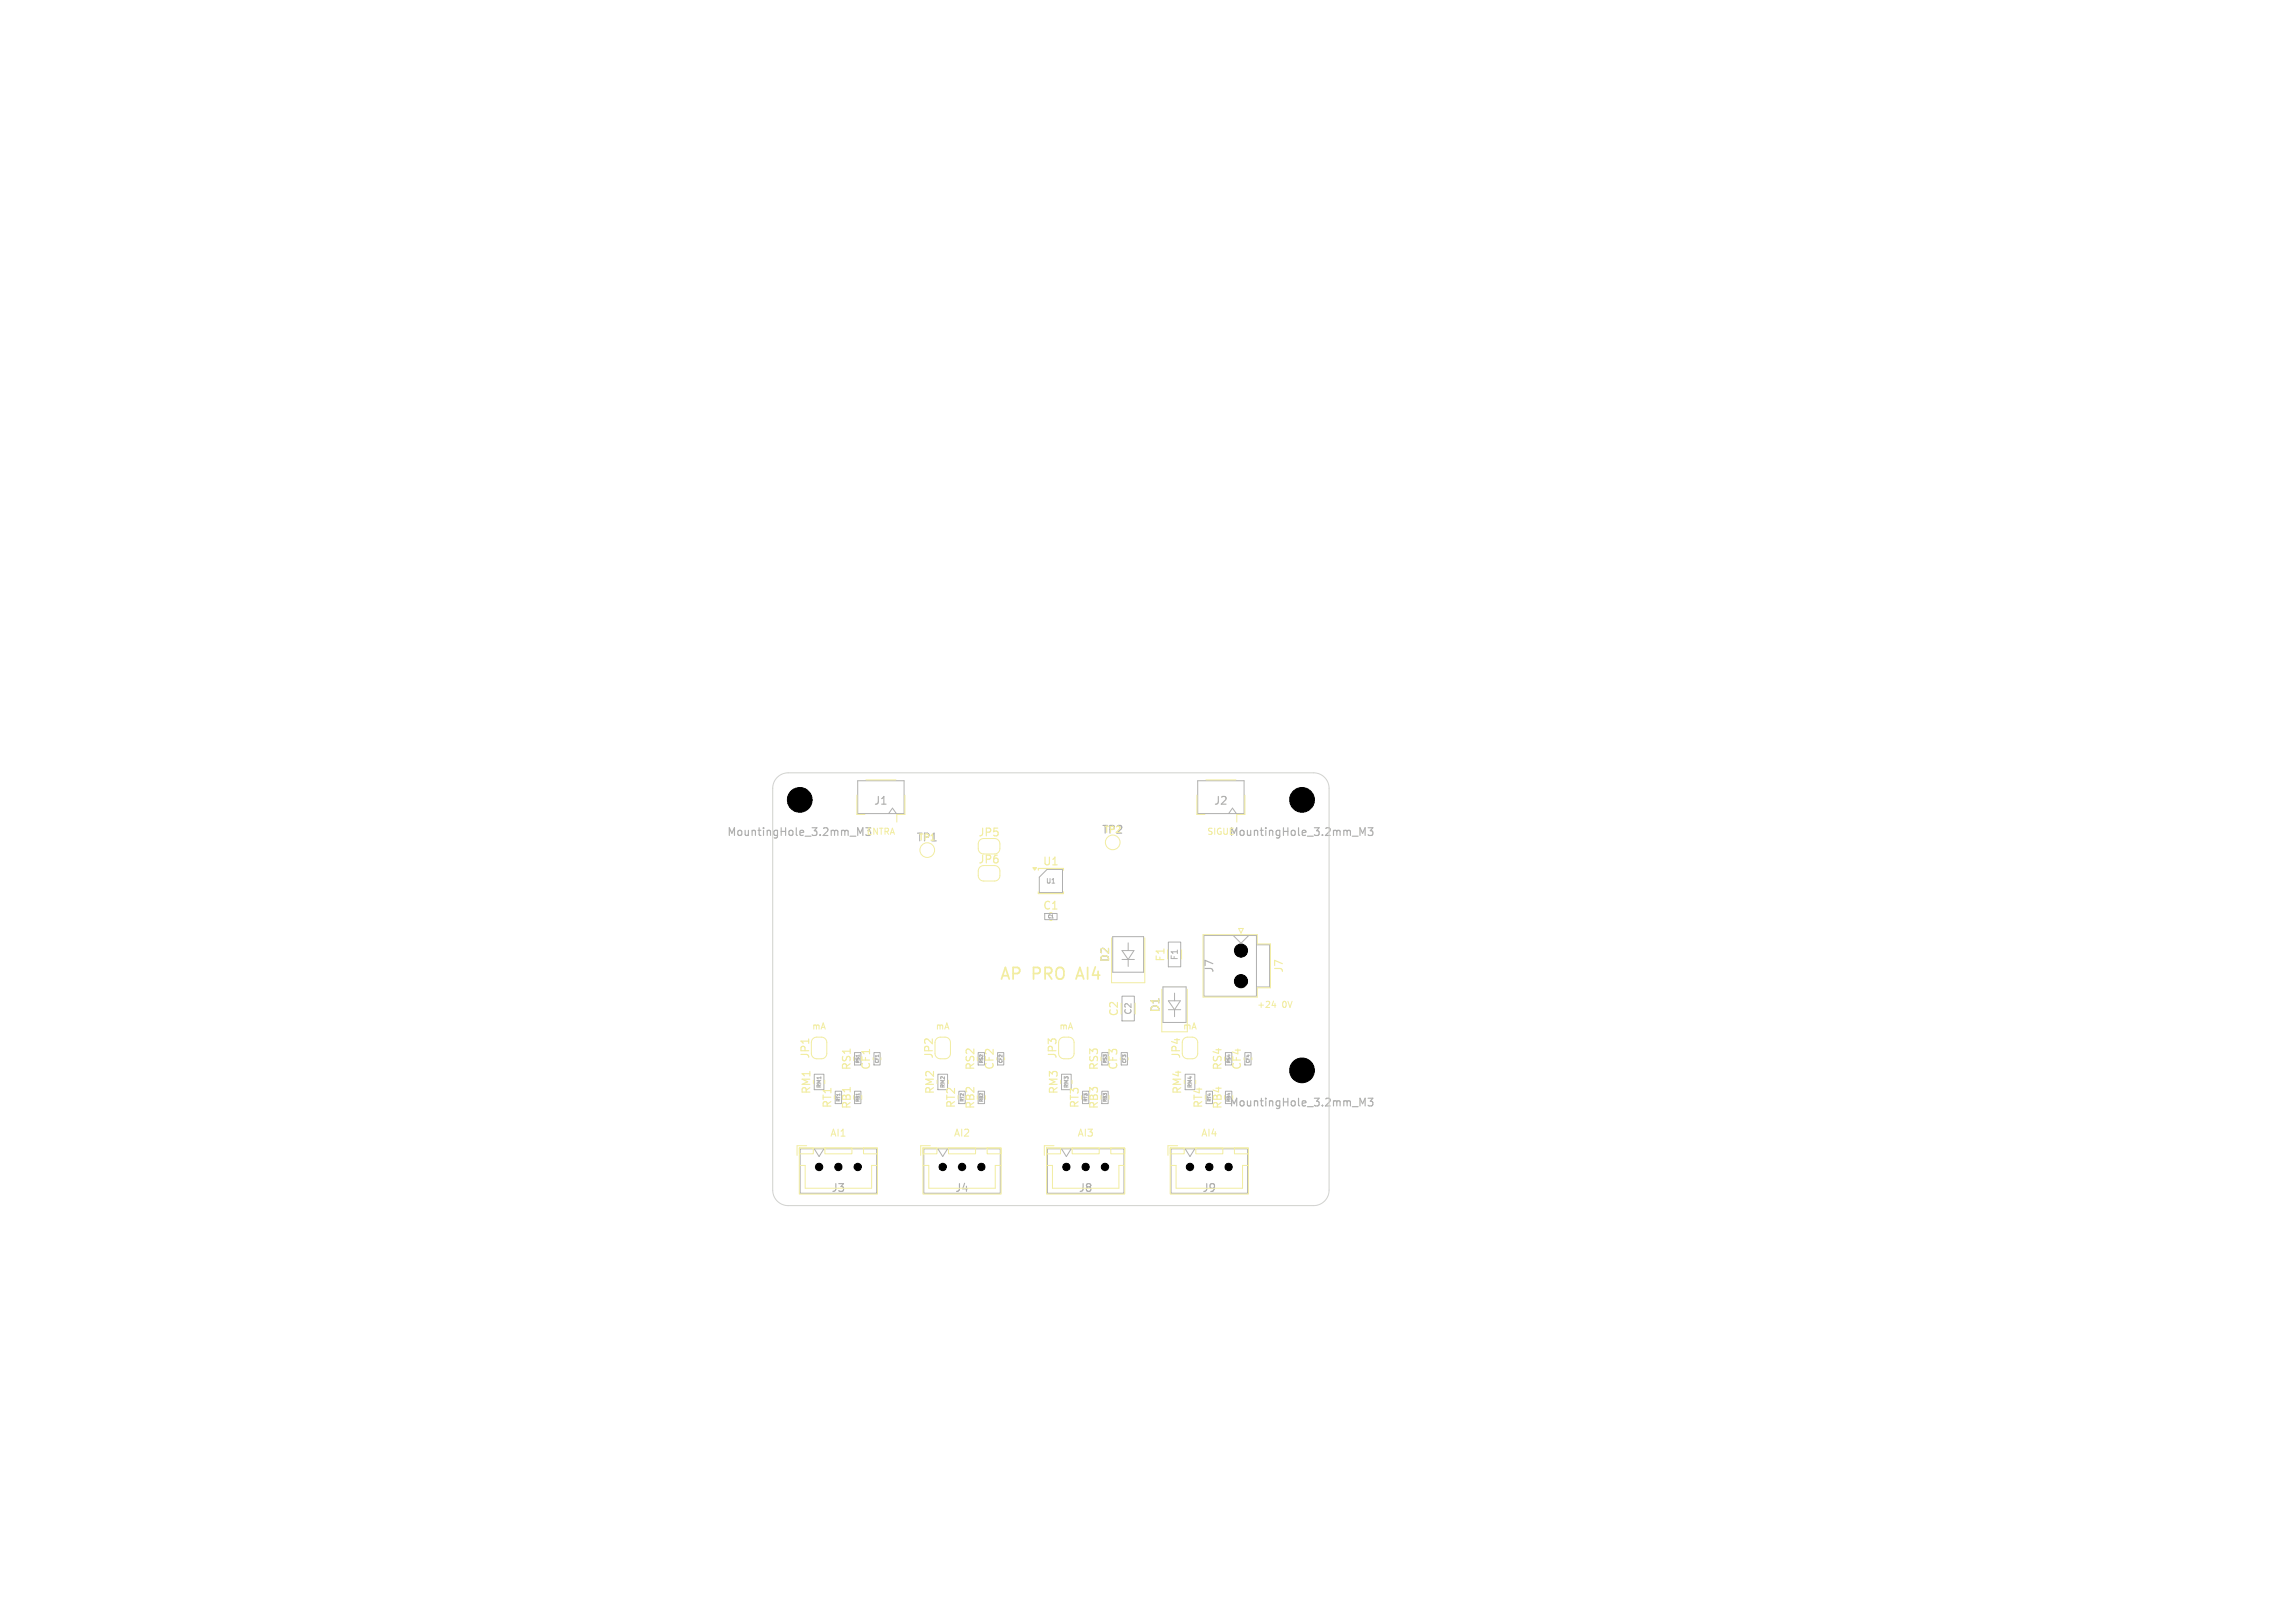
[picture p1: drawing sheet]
<svg xmlns="http://www.w3.org/2000/svg" width="297mm" height="210mm" viewBox="0 0 297 210" stroke-linecap="round" stroke-linejoin="round" font-family="sans-serif">
<defs><g id="words">
<g font-size="2.1" fill="#f2eda1">
<text x="129.3" y="127.1">AP</text>
<text x="133.6" y="127.1">PRO</text>
<text x="139.7" y="127.1">AI4</text>
</g>
<g font-size="1.4" fill="#afafaf">
<text x="113" y="104.3">J1</text>
<text x="157" y="104.3">J2</text>
<text x="94" y="108.4">MountingHole_3.2mm_M3</text>
<text x="159" y="108.4">MountingHole_3.2mm_M3</text>
<text x="157.2" y="126" transform="rotate(-90 157.2 126)">J7</text>
<text x="159" y="143.4">MountingHole_3.2mm_M3</text>
<text x="107.5" y="154.4">J3</text>
<text x="123.5" y="154.4">J4</text>
<text x="139.5" y="154.4">J8</text>
<text x="155.5" y="154.4">J9</text>
</g>
<g font-size="1.4" fill="#f2eda1">
<text x="118.5" y="109.1">TP1</text>
<text x="126.5" y="111.9">JP6</text>
<text x="126.5" y="108.4">JP5</text>
<text x="134.9" y="112.2">U1</text>
<text x="142.5" y="108.1">TP2</text>
<text x="134.9" y="117.9">C1</text>
<text x="143.7" y="124.6" transform="rotate(-90 143.7 124.6)">D2</text>
<text x="150.9" y="124.5" transform="rotate(-90 150.9 124.5)">F1</text>
<text x="166.2" y="126" transform="rotate(-90 166.2 126)">J7</text>
<text x="144.9" y="131.6" transform="rotate(-90 144.9 131.6)">C2</text>
<text x="150.2" y="131.1" transform="rotate(-90 150.2 131.1)">D1</text>
<text x="104.9" y="137.1" transform="rotate(-90 104.9 137.1)">JP1</text>
<text x="120.9" y="137.1" transform="rotate(-90 120.9 137.1)">JP2</text>
<text x="136.9" y="137.1" transform="rotate(-90 136.9 137.1)">JP3</text>
<text x="152.9" y="137.1" transform="rotate(-90 152.9 137.1)">JP4</text>
<text x="105.1" y="141.7" transform="rotate(-90 105.1 141.7)">RM1</text>
<text x="107.8" y="143.5" transform="rotate(-90 107.8 143.5)">RT1</text>
<text x="110.3" y="143.6" transform="rotate(-90 110.3 143.6)">RB1</text>
<text x="110.3" y="138.6" transform="rotate(-90 110.3 138.6)">RS1</text>
<text x="112.8" y="138.5" transform="rotate(-90 112.8 138.5)">CF1</text>
<text x="121.1" y="141.7" transform="rotate(-90 121.1 141.7)">RM2</text>
<text x="123.8" y="143.5" transform="rotate(-90 123.8 143.5)">RT2</text>
<text x="126.3" y="143.6" transform="rotate(-90 126.3 143.6)">RB2</text>
<text x="126.3" y="138.6" transform="rotate(-90 126.3 138.6)">RS2</text>
<text x="128.8" y="138.5" transform="rotate(-90 128.8 138.5)">CF2</text>
<text x="137.1" y="141.7" transform="rotate(-90 137.1 141.7)">RM3</text>
<text x="139.8" y="143.5" transform="rotate(-90 139.8 143.5)">RT3</text>
<text x="142.3" y="143.6" transform="rotate(-90 142.3 143.6)">RB3</text>
<text x="142.3" y="138.6" transform="rotate(-90 142.3 138.6)">RS3</text>
<text x="144.8" y="138.5" transform="rotate(-90 144.8 138.5)">CF3</text>
<text x="153.1" y="141.7" transform="rotate(-90 153.1 141.7)">RM4</text>
<text x="155.8" y="143.5" transform="rotate(-90 155.8 143.5)">RT4</text>
<text x="158.3" y="143.6" transform="rotate(-90 158.3 143.6)">RB4</text>
<text x="158.3" y="138.6" transform="rotate(-90 158.3 138.6)">RS4</text>
<text x="160.8" y="138.5" transform="rotate(-90 160.8 138.5)">CF4</text>
</g>
<g font-size="1.3" fill="#f2eda1">
<text x="107.4" y="147.3">AI1</text>
<text x="123.4" y="147.3">AI2</text>
<text x="139.4" y="147.3">AI3</text>
<text x="155.4" y="147.3">AI4</text>
</g>
<g font-size="1.1" fill="#f2eda1">
<text x="112.1" y="108.2">ENTRA</text>
<text x="156.1" y="108.2">SIGUE</text>
<text x="152.6" y="124.3" transform="rotate(-90 152.6 124.3)">F1</text>
<text x="146.6" y="131.4" transform="rotate(-90 146.6 131.4)">C2</text>
<text x="162.6" y="130.6">+24</text>
<text x="165.9" y="130.6">0V</text>
<text x="105" y="133.4">mA</text>
<text x="121" y="133.4">mA</text>
<text x="137" y="133.4">mA</text>
<text x="153" y="133.4">mA</text>
</g>
<text font-size=".8" fill="#afafaf" x="135.3" y="114.5">U1</text>
<g font-size=".7" fill="#afafaf">
<text x="106.4" y="140.8" transform="rotate(-90 106.4 140.8)">RM1</text>
<text x="138.4" y="140.8" transform="rotate(-90 138.4 140.8)">RM3</text>
<text x="154.4" y="140.8" transform="rotate(-90 154.4 140.8)">RM4</text>
</g>
<text font-size=".7" fill="#f2eda1" x="122.4" y="140.8" transform="rotate(-90 122.4 140.8)">RM2</text>
<g font-size=".6" fill="#afafaf">
<text x="135.6" y="118.9">C1</text>
<text x="111.3" y="137.6" transform="rotate(-90 111.3 137.6)">RS1</text>
<text x="113.8" y="137.6" transform="rotate(-90 113.8 137.6)">CF1</text>
<text x="127.3" y="137.6" transform="rotate(-90 127.3 137.6)">RS2</text>
<text x="129.8" y="137.6" transform="rotate(-90 129.8 137.6)">CF2</text>
<text x="143.3" y="137.6" transform="rotate(-90 143.3 137.6)">RS3</text>
<text x="145.8" y="137.6" transform="rotate(-90 145.8 137.6)">CF3</text>
<text x="159.3" y="137.6" transform="rotate(-90 159.3 137.6)">RS4</text>
<text x="161.8" y="137.6" transform="rotate(-90 161.8 137.6)">CF4</text>
<text x="108.8" y="142.6" transform="rotate(-90 108.8 142.6)">RT1</text>
<text x="111.3" y="142.6" transform="rotate(-90 111.3 142.6)">RB1</text>
<text x="124.8" y="142.6" transform="rotate(-90 124.8 142.6)">RT2</text>
<text x="127.3" y="142.6" transform="rotate(-90 127.3 142.6)">RB2</text>
<text x="140.8" y="142.6" transform="rotate(-90 140.8 142.6)">RT3</text>
<text x="143.3" y="142.6" transform="rotate(-90 143.3 142.6)">RB3</text>
<text x="156.8" y="142.6" transform="rotate(-90 156.8 142.6)">RT4</text>
<text x="159.3" y="142.6" transform="rotate(-90 159.3 142.6)">RB4</text>
</g>
</g></defs>
<g fill="none" stroke="#afafaf" stroke-width=".15">
<path d="M102.7 103.4h.6M102.7 103v1M103.3 103v1M103.7 104h.6M103.7 103.2l.3-.2v1M111 108.1v-1l.3 .7 .4-.7v1M167.7 103v1M167.7 103.4h.6M168.3 103v1M168.7 103.1l.4-.1 .2 .1v.1l-.6 .8h.6M176 108.1v-1l.3 .7 .4-.7v1M177 107.1h.7l-.4 .4 .3 .1v.4l-.1 .1-.5-.1"/>
<path d="M167.7 138v1M167.7 138.4h.6M168.3 138v1M168.7 138h.6l-.3 .3 .3 .1v.5l-.2 .1-.4-.1M176 143.1v-1l.3 .7 .4-.7v1M177 142.1h.7l-.4 .4 .3 .1v.4l-.1 .1-.5-.1"/>
</g>
<g fill="none" stroke="#afafaf" stroke-width=".13">
<path d="M111 101h6v4.3h-6zM115 105.3l.5-.7 .5 .7M134.5 113.5l1-1h2v3h-3zM135.2 118.2h1.6v.8h-1.6zM155 101h6v4.3h-6zM159 105.3l.5-.7 .5 .7M105.4 139h1.2v2h-1.2zM110.6 136.2h.8v1.6h-.8zM113.1 136.2h.8v1.6h-.8zM121.4 139h1.2v2h-1.2zM126.6 136.2h.8v1.6h-.8zM129.1 136.2h.8v1.6h-.8z"/>
<path d="M137.4 139h1.2v2h-1.2zM142.6 136.2h.8v1.6h-.8zM144 121.2h4v4.6h-4zM145.1 136.2h.8v1.6h-.8zM145.2 128.9h1.6v3.2h-1.6zM145.2 124.1h1.6M145.2 123h1.6l-.8 1.1zM146 122v1M146 124.1v1M150.5 127.7h3v4.6h-3zM151.2 121.9h1.6v3.2h-1.6zM151.2 130.6h1.6"/>
<path d="M151.2 129.5h1.6l-.8 1.1zM152 128.5v1M152 130.6v1M153.4 139h1.2v2h-1.2zM155.8 121.1h6.8v7.8h-6.8zM158.6 136.2h.8v1.6h-.8zM159.6 121.1l1 1 1-1M161.1 136.2h.8v1.6h-.8zM162.6 122.3h1.7v5.4h-1.7M103.5 148.7h10v5.7h-10zM105.4 148.7l.6 1 .6-1M108.1 141.2h.8v1.6h-.8z"/>
<path d="M110.6 141.2h.8v1.6h-.8zM119.5 148.7h9.9v5.7h-9.9zM121.4 148.7l.6 1 .6-1M124.1 141.2h.8v1.6h-.8zM126.6 141.2h.8v1.6h-.8zM135.5 148.7h10v5.7h-10zM137.4 148.7l.6 1 .6-1M140.1 141.2h.8v1.6h-.8zM142.6 141.2h.8v1.6h-.8zM151.6 148.7h9.8v5.7h-9.8zM153.4 148.7l.6 1 .6-1M156.1 141.2h.8v1.6h-.8z"/>
<path d="M158.6 141.2h.8v1.6h-.8z"/>
</g>
<g fill="none" stroke="#f2eda1" stroke-width=".13">
<path d="M110.9 102.9v2.5h1M112.1 100.9h3.8M117.1 102.9v2.5h-1v1M127.3 112a.7 .7 0 0 0-.7 .7v.6a.7 .7 0 0 0 .7 .7h1.4a.7 .7 0 0 0 .7-.7v-.6a.7 .7 0 0 0-.7-.7M127.3 108.5a.7 .7 0 0 0-.7 .7v.6a.7 .7 0 0 0 .7 .7M128.7 108.5a.7 .7 0 0 1 .7 .7v.6a.7 .7 0 0 1-.7 .7M135.9 119.1h.2M154.9 102.9v2.5h1M156.1 100.9h3.8M161.1 102.9v2.5h-1v1M105 134.9a.7 .7 0 0 1 .7-.7h.6a.7 .7 0 0 1 .7 .7v1.4a.7 .7 0 0 1-.7 .7h-.6a.7 .7 0 0 1-.7-.7M106.7 139.8v.4"/>
<path d="M114 136.9v.2M121 134.9a.7 .7 0 0 1 .7-.7h.6a.7 .7 0 0 1 .7 .7v1.4a.7 .7 0 0 1-.7 .7h-.6a.7 .7 0 0 1-.7-.7M122.7 139.8v.4M130 136.9v.2M137 134.9a.7 .7 0 0 1 .7-.7h.6a.7 .7 0 0 1 .7 .7v1.4a.7 .7 0 0 1-.7 .7h-.6a.7 .7 0 0 1-.7-.7M138.7 139.8v.4M143.9 121.4v5.8h4.3v-5.8M146 136.9v.2M150.3 128v5.5h3.3v-5.5M153 134.9a.7 .7 0 0 1 .7-.7h.6a.7 .7 0 0 1 .7 .7v1.4a.7 .7 0 0 1-.7 .7h-.6a.7 .7 0 0 1-.7-.7M154.7 139.8v.4M155.7 120.9h7v1.2h1.7v5.7h-1.7v1.2h-7z"/>
<path d="M160.3 120.1h.6l-.3 .6zM162 136.9v.2M164.6 130.1h.5M165 129.8v.6M103.4 148.5h10.2v6h-10.2zM103.5 148.6h1.7v.7h-1.7zM103.5 150.8h.7v3h8.6v-3h.7M104.4 148.3h-1.3v1.2M106.7 148.6h3.5v.7h-3.5zM111.5 141.8v.4M111.7 148.6h1.8v.7h-1.8zM119.4 148.5h10.2v6h-10.2z"/>
<path d="M119.4 148.6h1.8v.7h-1.8zM119.4 150.8h.8v3h8.6v-3h.7M120.4 148.3h-1.3v1.2M122.8 148.6h3.4v.7h-3.4zM127.5 141.8v.4M127.8 148.6h1.7v.7h-1.7zM135.4 148.5h10.2v6h-10.2zM135.5 148.6h1.7v.7h-1.7zM135.5 150.8h.7v3h8.6v-3h.7M136.4 148.3h-1.3v1.2M138.7 148.6h3.5v.7h-3.5zM143.5 141.8v.4"/>
<path d="M143.7 148.6h1.8v.7h-1.8zM151.4 148.5h10.2v6h-10.2zM151.4 148.6h1.8v.7h-1.8zM151.4 150.8h.8v3h8.6v-3h.7M152.4 148.3h-1.3v1.2M154.7 148.6h3.5v.7h-3.5zM159.5 141.8v.4M159.7 148.6h1.8v.7h-1.8z"/>
<circle cx="120" cy="110" r=".95"/>
<circle cx="144" cy="109" r=".95"/>
</g>
<path d="M134.4 112.6v-.2h3.2v.2M134.4 115.4v.2h3.2v-.2M104.7 134.4v.6" fill="none" stroke="#f2eda1" stroke-width=".15"/>
<path d="M133.7 112.3h.4l-.2 .3z" fill="#f2eda1" stroke="#f2eda1" stroke-width=".13"/>
<path d="M100.6 100.6a2 2 0 0 1 1.4-.6h68a2 2 0 0 1 2 2v52a2 2 0 0 1-2 2h-68a2 2 0 0 1-2-2v-52a2 2 0 0 1 .6-1.4z" fill="none" stroke="#d0d2cd" stroke-width=".13"/>
<g fill="#000" stroke="#000" stroke-width=".13">
<circle cx="103.5" cy="103.5" r="1.6"/>
<circle cx="168.5" cy="103.5" r="1.6"/>
<circle cx="160.6" cy="123" r=".85"/>
<circle cx="160.6" cy="127" r=".85"/>
<circle cx="168.5" cy="138.5" r="1.6"/>
<circle cx="106" cy="151" r=".47"/>
<circle cx="108.5" cy="151" r=".47"/>
<circle cx="111" cy="151" r=".47"/>
<circle cx="122" cy="151" r=".47"/>
<circle cx="124.5" cy="151" r=".47"/>
<circle cx="127" cy="151" r=".47"/>
<circle cx="138" cy="151" r=".47"/>
<circle cx="140.5" cy="151" r=".47"/>
<circle cx="143" cy="151" r=".47"/>
<circle cx="154" cy="151" r=".47"/>
<circle cx="156.5" cy="151" r=".47"/>
<circle cx="159" cy="151" r=".47"/>
</g>
<use href="#words"/>
</svg>
